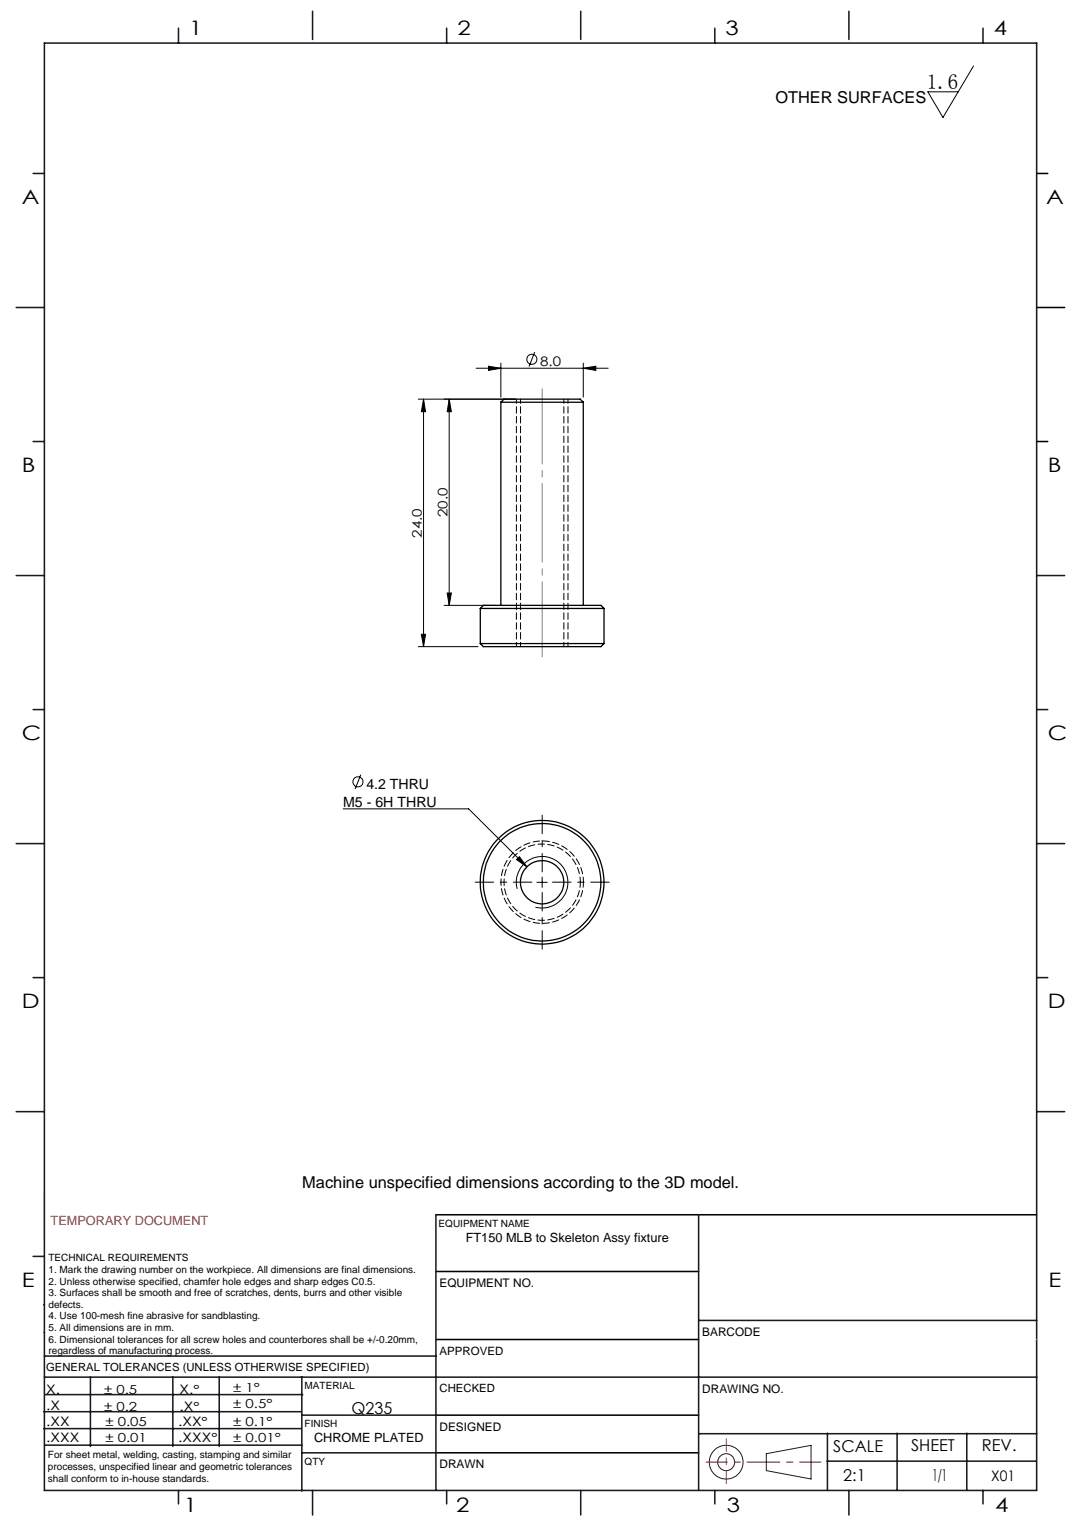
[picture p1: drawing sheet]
<svg xmlns="http://www.w3.org/2000/svg" width="210mm" height="297mm" viewBox="0 0 210 297" stroke-linecap="round" stroke-linejoin="round" font-family="sans-serif">
<defs><g id="words">
<text font-size="4.1" x="179.7" y="17.2">1.6</text>
<g font-size="3.9">
<text x="36.7" y="6.9">1</text>
<text x="88.7" y="6.9">2</text>
<text x="140.7" y="6.9">3</text>
<text x="192.7" y="6.9">4</text>
<text x="4.2" y="39.5">A</text>
<text x="202.9" y="39.5">A</text>
<text x="4.2" y="91.5">B</text>
<text x="203.2" y="91.5">B</text>
<text x="4.2" y="143.5">C</text>
<text x="203.2" y="143.5">C</text>
<text x="4.2" y="195.5">D</text>
<text x="203.2" y="195.5">D</text>
<text x="4.2" y="249.6">E</text>
<text x="203.3" y="249.6">E</text>
<text x="35.7" y="293.4">1</text>
<text x="88.4" y="293.4">2</text>
<text x="141" y="293.4">3</text>
<text x="193" y="293.4">4</text>
</g>
<g font-size="3.2">
<text x="150.4" y="20">OTHER SURFACES</text>
<text x="58.6" y="230.4">Machine unspecified dimensions according to the 3D model.</text>
<text x="68.2" y="274.2">Q235</text>
<text x="161.6" y="281.7">SCALE</text>
<text x="176.7" y="281.5">SHEET</text>
<text x="190.4" y="281.5">REV.</text>
<text x="163.5" y="287.3">2:1</text>
<text x="180.8" y="287.3">1/1</text>
</g>
<text font-size="2.8" x="192.2" y="287.3">X01</text>
<g font-size="2.7">
<text x="71" y="153">4.2 THRU</text>
<text x="66.5" y="156.5">M5 - 6H THRU</text>
</g>
<g font-size="2.6">
<text x="104.8" y="71">8.0</text>
<text x="86.8" y="100.3" transform="rotate(-90 86.8 100.3)">20.0</text>
<text x="81.8" y="104.3" transform="rotate(-90 81.8 104.3)">24.0</text>
</g>
<text font-size="2.5" fill="#ff1f1f" x="9.8" y="237.6">TEMPORARY DOCUMENT</text>
<g font-size="2.5">
<text x="90.3" y="240.9">FT150 MLB to Skeleton Assy fixture</text>
<text x="8.9" y="273.6">.X</text>
<text x="8.9" y="270.4">X.</text>
<text x="34.8" y="273.7">.X°</text>
<text x="34.8" y="270.5">X.°</text>
<text x="9" y="276.7">.XX</text>
<text x="9" y="279.7">.XXX</text>
<text x="34.5" y="276.7">.XX°</text>
<text x="34.6" y="279.8">.XXX°</text>
<text x="60.9" y="279.8">CHROME PLATED</text>
</g>
<g font-size="2.4">
<text x="45.2" y="270">± 1°</text>
<text x="20.2" y="270.4">± 0.5</text>
<text x="20.2" y="273.7">± 0.2</text>
<text x="45.2" y="273.2">± 0.5°</text>
<text x="20.4" y="279.7">± 0.01</text>
<text x="20.4" y="276.7">± 0.05</text>
<text x="45.2" y="276.7">± 0.1°</text>
<text x="45.2" y="279.7">± 0.01°</text>
</g>
<g font-size="2.3">
<text x="85.2" y="249.7">EQUIPMENT NO.</text>
<text x="136.2" y="259.2">BARCODE</text>
<text x="136.2" y="270.2">DRAWING NO.</text>
<text x="85.2" y="277.6">DESIGNED</text>
<text x="85.2" y="284.9">DRAWN</text>
</g>
<g font-size="2.2">
<text x="85.2" y="262.8">APPROVED</text>
<text x="8.9" y="265.9">GENERAL TOLERANCES (UNLESS OTHERWISE SPECIFIED)</text>
<text x="85.2" y="270.1">CHECKED</text>
</g>
<g font-size="1.9">
<text x="85.1" y="238">EQUIPMENT NAME</text>
<text x="9.4" y="244.7">TECHNICAL REQUIREMENTS</text>
<text x="9.4" y="246.9">1. Mark the drawing number on the workpiece. All dimensions are final dimensions.</text>
<text x="9.4" y="249.2">2. Unless otherwise specified, chamfer hole edges and sharp edges C0.5.</text>
<text x="9.4" y="251.4">3. Surfaces shall be smooth and free of scratches, dents, burrs and other visible</text>
<text x="9.4" y="253.7">defects.</text>
<text x="9.4" y="256">4. Use 100-mesh fine abrasive for sandblasting.</text>
<text x="9.4" y="258.2">5. All dimensions are in mm.</text>
<text x="9.4" y="260.5">6. Dimensional tolerances for all screw holes and counterbores shall be +/-0.20mm,</text>
<text x="9.4" y="262.7">regardless of manufacturing process.</text>
<text x="59.1" y="269.5">MATERIAL</text>
<text x="59.1" y="276.9">FINISH</text>
<text x="9.3" y="282.9">For sheet metal, welding, casting, stamping and similar</text>
<text x="9.3" y="285.2">processes, unspecified linear and geometric tolerances</text>
<text x="9.3" y="287.4">shall conform to in-house standards.</text>
<text x="59.1" y="284.2">QTY</text>
</g>
</g></defs>
<g fill="none" stroke="#191924" stroke-width=".19">
<path d="M8.6 231.2v9.4M148.6 282l8.7-1.6v6.5l-8.7-1.6z"/>
<circle cx="140.8" cy="283.7" r="3.3"/>
<circle cx="140.8" cy="283.7" r="1.64"/>
</g>
<path d="M201 33.7h2.2M201 59.7h5.4M201 85.7h2.2M84.5 235.7h116.5M84.6 259.9h50.9M84.6 246.7h50.9M84.6 274.5h50.9M84.5 281.8h51" fill="none" stroke="#000" stroke-width=".3"/>
<path d="M136.9 283.6h22.3" fill="none" stroke="#f00" stroke-width=".19" stroke-dasharray="6.3 1.3 1.3 1.3" stroke-dashoffset="2.2"/>
<path d="M140.8 287.8v-8.7" fill="none" stroke="#f00" stroke-width=".19" stroke-dasharray="6.3 1.3 1.3 1.3" stroke-dashoffset="3.9"/>
<g fill="none" stroke="#191924" stroke-width=".3">
<path d="M8.6 8.4h192.4v280.7h-192.4zM34.6 5.5v2.9M60.6 2.2v5.5M86.6 5.5v2.9M112.6 2.2v5.5M138.6 5.5v2.9M164.6 2.2v5.5M190.6 5.5v2.9M6.4 33.7h2.2M3.1 59.7h5.5M6.4 85.7h2.2M3.1 111.7h5.5"/>
<path d="M201 111.7h5.4M6.4 137.7h2.2M201 137.7h2.2M3.1 163.7h5.5M201 163.7h5.4M6.4 189.6h2.2M201 189.6h2.2M3.1 215.6h5.5M201 215.6h5.4M84.5 235.7v53.4M135.5 235.7v53.4M6.4 243.7h2.2"/>
<path d="M8.5 253.1h.1M8.6 258.5h.1M135.5 256.1h65.5M8.5 277.1h49.9M8.5 273.9h49.9M8.6 267.2h192.4M8.6 263.1h75.9M8.8 270.5h49.9M17.5 267.2v13.4M33.5 267.2v13.4M42.5 267.2v13.4M58.5 267.2v22"/>
<path d="M58.6 274.5h26M135.5 278.1h65.5M160.4 278v11.1M174 278v11.1M187.5 278v11.1M8.8 280.3h49.7M34.6 289.1v2.6M58.5 281.8h26M60.6 289.1v4.8M86.6 289.1v2.6M112.6 289.1v4.8M138.6 289.1v2.6"/>
<path d="M160.4 283.5h40.5M164.6 289.1v4.8M190.6 289.1v2.6"/>
</g>
<path d="M201 259.9h.1" fill="none" stroke="#c0c0c0" stroke-width=".19"/>
<g fill="none" stroke="#000" stroke-width=".19">
<path d="M188.8 12.8l-6 10-2.9-5h5.9M82.1 77.4v48M82.1 77.4l.4 2.5h-.8zM87.1 77.4l.4 2.5h-.8zM87.1 77.4v40M92.3 71.4h25.6M94.7 71l2.4 .4-2.4 .5zM97.1 70.4v6.6M99.9 77.4h-18.8M103.7 68.3l-1.1 2.8M113.1 71.4l2.4-.4v.9zM113.1 70.4v6.6"/>
<path d="M86.1 117.4h10M86.7 115h.8l-.4 2.4zM81.1 125.4h11.6M81.7 123h.8l-.4 2.4zM66.5 156.9h24.4l11.3 11.3M70 150.3l-1.1 2.8M100.2 166.8l.5-.6 1.5 2zM100.3 172.4a5 5 0 0 1 4.4-6.2 5 5 0 0 1 5.4 5.4 5 5 0 0 1-6.3 4.4M104.1 171.2h2M105.1 170.1v2.1"/>
<circle cx="103.1" cy="69.7" r=".98"/>
<circle cx="69.4" cy="151.7" r=".98"/>
</g>
<path d="M103.1 171.1h-11M105.1 169.1v-11M105.1 173.1v11M107.1 171.1h11" fill="none" stroke="#000" stroke-width=".19" stroke-dasharray="15.2 1.3 1.3 1.3" stroke-dashoffset="11.6"/>
<path d="M100.1 77.4v48M100.9 77.4v48M109.3 125.4v-48M110.1 125.4v-48" fill="none" stroke="#000" stroke-width=".19" stroke-dasharray="1.3 .6" stroke-dashoffset=".4"/>
<path d="M105.1 127.4v-52" fill="none" stroke="#808080" stroke-width=".19" stroke-dasharray="15.2 1.3 1.3 1.3" stroke-dashoffset=".7"/>
<g fill="#000">
<path d="M100.2 166.8l.5-.6 1.5 2z"/>
<path d="M87.1 77.4l.4 2.5h-.8zM86.7 115h.8l-.4 2.4z"/>
<path d="M113.1 71.4l2.4-.4v.9zM94.7 71l2.4 .4-2.4 .5z"/>
<path d="M81.7 123h.8l-.4 2.4zM82.1 77.4l.4 2.5h-.8z"/>
</g>
<g fill="none" stroke="#000" stroke-width=".25">
<path d="M97.1 78h16M97.1 78l.6-.6h14.8l.6 .6M97.1 78v39.4M113.1 78v39.4M93.1 118h24M93.1 118l.6-.6h22.8l.6 .6M93.1 118v6.8M117.1 118v6.8M93.1 124.8h24M93.1 124.8l.6 .6h22.8l.6-.6"/>
<circle cx="105.1" cy="171.2" r="12"/>
<circle cx="105.1" cy="171.1" r="4.2"/>
<circle cx="105.1" cy="171.1" r="11.4"/>
</g>
<path d="M112.5 171.1a7.4 7.4 0 0 1-10.9 6.5 7.4 7.4 0 0 1-.5-12.6 7.4 7.4 0 0 1 11.4 5.5v.6M113.1 171.1a8 8 0 0 0-11.8-7 8 8 0 0 0-.6 13.7 8 8 0 0 0 12.4-6v-.7" fill="none" stroke="#000" stroke-width=".19" stroke-dasharray="1.3 .6" stroke-dashoffset=".3"/>
<use href="#words"/>
</svg>
